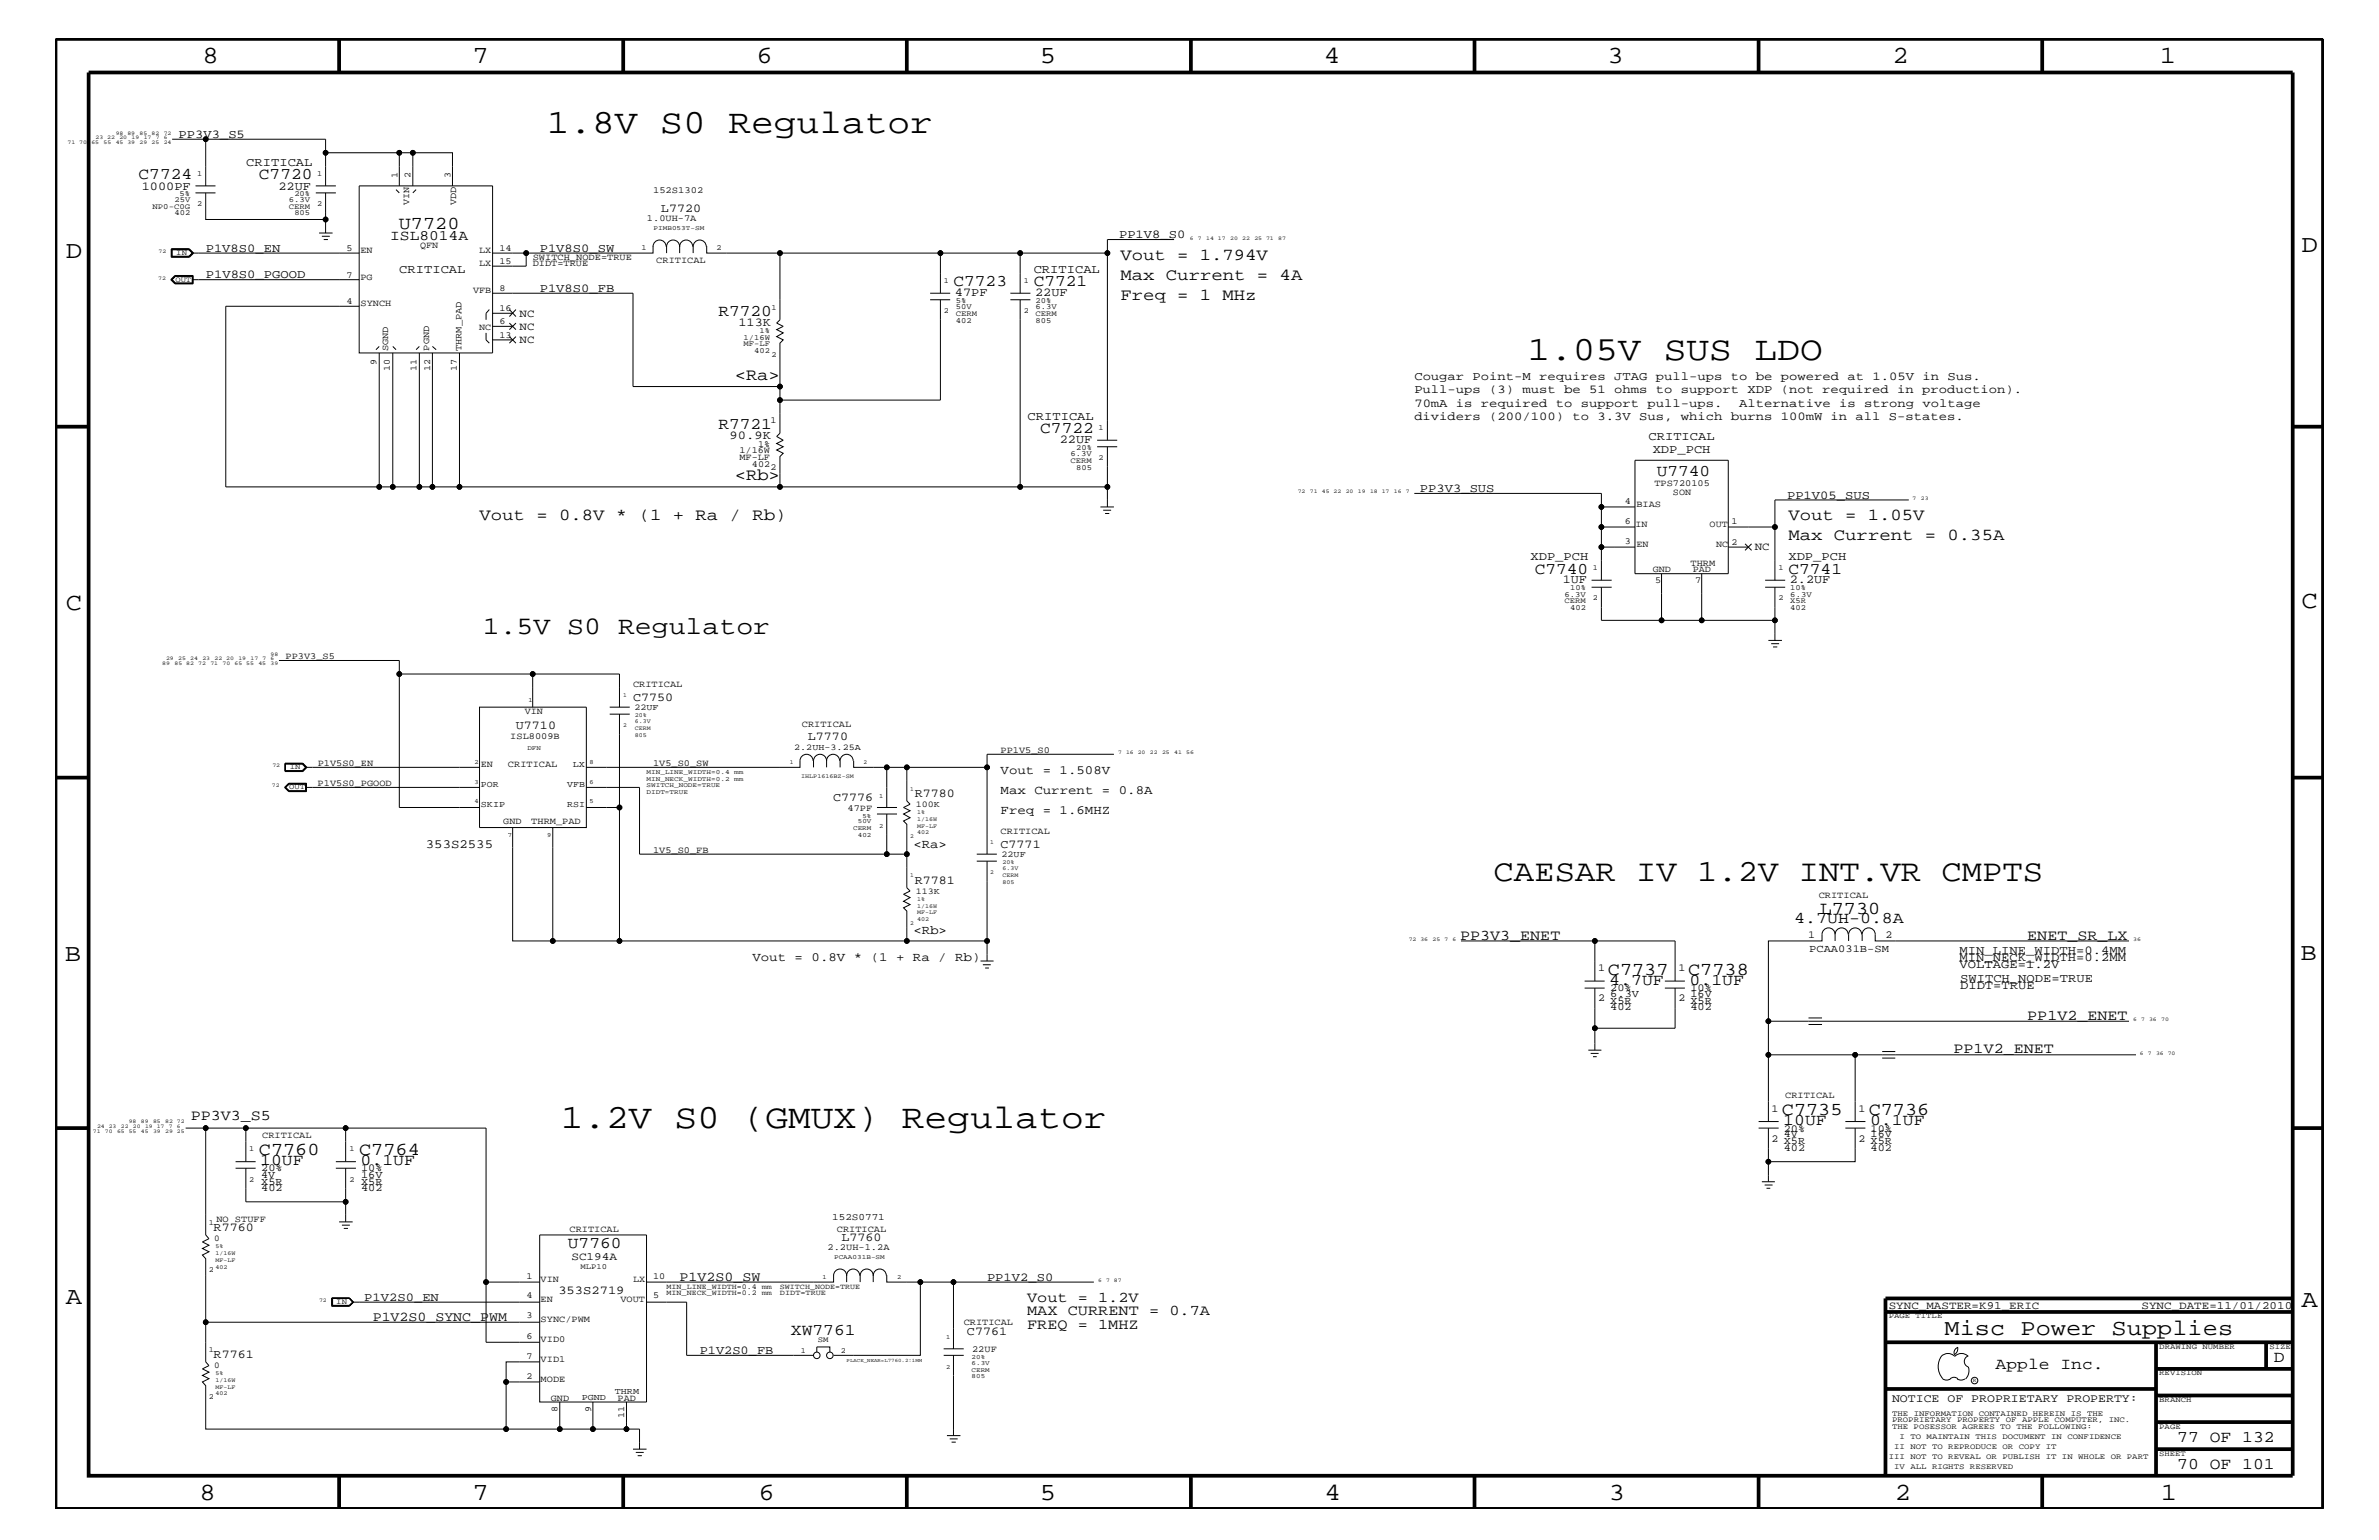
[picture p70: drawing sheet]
<svg xmlns="http://www.w3.org/2000/svg" width="432mm" height="279mm" viewBox="0 0 432 279" stroke-linecap="round" stroke-linejoin="round" font-family="sans-serif">
<defs><g id="words">
<g font-size="6.2">
<text x="99.2" y="24.1">1.8V S0 Regulator</text>
<text x="277.2" y="65.3">1.05V SUS LDO</text>
<text x="101.8" y="204.7">1.2V S0 (GMUX) Regulator</text>
</g>
<text font-size="5.6" x="271.1" y="159.9">CAESAR IV 1.2V INT.VR CMPTS</text>
<text font-size="4.6" x="87.6" y="115">1.5V S0 Regulator</text>
<g font-size="4.5">
<text x="36.7" y="11.5">8</text>
<text x="85.8" y="11.5">7</text>
<text x="137.3" y="11.5">6</text>
<text x="188.7" y="11.5">5</text>
<text x="240.3" y="11.5">4</text>
<text x="291.8" y="11.5">3</text>
<text x="343.5" y="11.5">2</text>
<text x="392" y="11.5">1</text>
<text x="11.9" y="46.8">D</text>
<text x="417.8" y="45.7">D</text>
<text x="11.9" y="110.6">C</text>
<text x="417.7" y="110.3">C</text>
<text x="11.8" y="174.3">B</text>
<text x="417.6" y="174.2">B</text>
<text x="11.9" y="236.7">A</text>
<text x="417.7" y="237.1">A</text>
<text x="36.2" y="272.1">8</text>
<text x="85.8" y="272.1">7</text>
<text x="137.7" y="272.1">6</text>
<text x="188.7" y="272.1">5</text>
<text x="240.4" y="272.1">4</text>
<text x="292" y="272.1">3</text>
<text x="343.9" y="272.1">2</text>
<text x="392.2" y="272.1">1</text>
</g>
<text font-size="4.1" x="352.9" y="242.3">Misc Power Supplies</text>
<g font-size="3.3">
<text x="72.4" y="41.5">U7720</text>
<text x="330.3" y="165.8">L7730</text>
<text x="291.8" y="176.8">C7737</text>
<text x="306.4" y="176.8">C7738</text>
<text x="323.4" y="202.3">C7735</text>
<text x="339.2" y="202.3">C7736</text>
<text x="47" y="209.6">C7760</text>
<text x="65.2" y="209.6">C7764</text>
</g>
<g font-size="3">
<text x="25.1" y="32.5">C7724</text>
<text x="47" y="32.5">C7720</text>
<text x="203.4" y="47.1">Vout = 1.794V</text>
<text x="173.1" y="51.9">C7723</text>
<text x="187.6" y="51.9">C7721</text>
<text x="203.4" y="50.7">Max Current = 4A</text>
<text x="130.4" y="57.3">R7720</text>
<text x="203.4" y="54.4">Freq = 1 MHz</text>
<text x="133.3" y="68.9">&lt;Ra&gt;</text>
<text x="130.4" y="77.9">R7721</text>
<text x="188.8" y="78.6">C7722</text>
<text x="133.3" y="87.1">&lt;Rb&gt;</text>
<text x="300.7" y="86.4">U7740</text>
<text x="87" y="94.3">Vout = 0.8V * (1 + Ra / Rb)</text>
<text x="324.6" y="94.3">Vout = 1.05V</text>
<text x="324.6" y="98">Max Current = 0.35A</text>
<text x="278.6" y="104.1">C7740</text>
<text x="324.6" y="104.1">C7741</text>
<text x="325.7" y="167.5">4.7UH-0.8A</text>
<text x="292.1" y="178.7">4.7UF</text>
<text x="306.7" y="178.7">0.1UF</text>
<text x="323.7" y="204.1">10UF</text>
<text x="339.4" y="204.1">0.1UF</text>
<text x="47.2" y="211.4">10UF</text>
<text x="65.4" y="211.4">0.1UF</text>
<text x="103.1" y="226.5">U7760</text>
<text x="143.6" y="242.2">XW7761</text>
<text x="362.2" y="248.4">Apple Inc.</text>
<text x="412.7" y="247.1">D</text>
<text x="395.2" y="261.6">77 OF 132</text>
<text x="395.2" y="266.6">70 OF 101</text>
</g>
<g font-size="2.7">
<text x="265" y="170.5">PP3V3_ENET</text>
<text x="368" y="170.5">ENET_SR_LX</text>
<text x="368" y="185">PP1V2_ENET</text>
<text x="354.6" y="191">PP1V2_ENET</text>
<text x="34.6" y="203.2">PP3V3_S5</text>
<text x="186.4" y="238.6">MAX CURRENT = 0.7A</text>
<text x="186.4" y="236.2">Vout = 1.2V</text>
<text x="186.4" y="241.1">FREQ = 1MHZ</text>
</g>
<text font-size="2.6" x="70.8" y="43.5">ISL8014A</text>
<g font-size="2.5">
<text x="123.4" y="232.4">P1V2S0_SW</text>
<text x="67.6" y="239.6">P1V2S0_SYNC_PWM</text>
</g>
<g font-size="2.3">
<text x="181.6" y="140.4">Vout = 1.508V</text>
<text x="181.6" y="144">Max Current = 0.8A</text>
<text x="181.6" y="147.7">Freq = 1.6MHZ</text>
<text x="77.3" y="153.8">353S2535</text>
<text x="165.8" y="153.8">&lt;Ra&gt;</text>
<text x="165.8" y="169.5">&lt;Rb&gt;</text>
<text x="136.6" y="174.4">Vout = 0.8V * (1 + Ra / Rb)</text>
</g>
<g font-size="2.2">
<text x="32.4" y="25">PP3V3_S5</text>
<text x="25.7" y="34.4">1000PF</text>
<text x="44.7" y="30.2">CRITICAL</text>
<text x="50.5" y="34.4">22UF</text>
<text x="120" y="38.5">L7720</text>
<text x="37.3" y="45.7">P1V8S0_EN</text>
<text x="98" y="45.7">P1V8S0_SW</text>
<text x="203.1" y="43.2">PP1V8_S0</text>
<text x="37.3" y="50.5">P1V8S0_PGOOD</text>
<text x="72.5" y="49.6">CRITICAL</text>
<text x="98" y="52.9">P1V8S0_FB</text>
<text x="173.3" y="53.8">47PF</text>
<text x="187.6" y="49.6">CRITICAL</text>
<text x="187.9" y="53.8">22UF</text>
<text x="134" y="59.1">113K</text>
<text x="256.7" y="71.3">Pull-ups (3) must be 51 ohms to support XDP (not required in production).</text>
<text x="256.7" y="68.9">Cougar Point-M requires JTAG pull-ups to be powered at 1.05V in Sus.</text>
<text x="186.5" y="76.2">CRITICAL</text>
<text x="256.7" y="76.2">dividers (200/100) to 3.3V Sus, which burns 100mW in all S-states.</text>
<text x="256.7" y="73.8">70mA is required to support pull-ups.</text>
<text x="315.7" y="73.8">Alternative is strong voltage</text>
<text x="132.4" y="79.7">90.9K</text>
<text x="192.4" y="80.5">22UF</text>
<text x="299.2" y="79.9">CRITICAL</text>
<text x="300" y="82.2">XDP_PCH</text>
<text x="257.7" y="89.3">PP3V3_SUS</text>
<text x="324.4" y="90.5">PP1V05_SUS</text>
<text x="277.8" y="101.6">XDP_PCH</text>
<text x="324.6" y="101.6">XDP_PCH</text>
<text x="283.6" y="105.9">1UF</text>
<text x="324.9" y="105.9">2.2UF</text>
<text x="114.9" y="127.1">C7750</text>
<text x="93.6" y="132.2">U7710</text>
<text x="146.6" y="134.2">L7770</text>
<text x="151.2" y="145.3">C7776</text>
<text x="166" y="144.6">R7780</text>
<text x="181.6" y="153.8">C7771</text>
<text x="166" y="160.3">R7781</text>
<text x="355.7" y="173.2">MIN_LINE_WIDTH=0.4MM</text>
<text x="355.7" y="174.4">MIN_NECK_WIDTH=0.2MM</text>
<text x="355.7" y="175.6">VOLTAGE=1.2V</text>
<text x="355.8" y="179.4">DIDT=TRUE</text>
<text x="355.8" y="178.2">SWITCH_NODE=TRUE</text>
<text x="38.8" y="223.4">R7760</text>
<text x="152.7" y="225.2">L7760</text>
<text x="179.2" y="232.4">PP1V2_S0</text>
<text x="66.1" y="236">P1V2S0_EN</text>
<text x="101.3" y="234.7">353S2719</text>
<text x="127" y="245.6">P1V2S0_FB</text>
<text x="175.5" y="242.3">C7761</text>
<text x="38.8" y="246.4">R7761</text>
</g>
<text font-size="2.1" x="343.4" y="254.4">NOTICE OF PROPRIETARY PROPERTY:</text>
<g font-size="2">
<text x="94.3" y="59.8">NC</text>
<text x="94.3" y="57.4">NC</text>
<text x="94.3" y="62.3">NC</text>
<text x="318.5" y="99.9">NC</text>
<text x="103.7" y="228.5">SC194A</text>
<text x="342.8" y="237.4">SYNC_MASTER=K91_ERIC</text>
<text x="388.7" y="237.4">SYNC_DATE=11/01/2010</text>
</g>
<g font-size="1.9">
<text x="328.2" y="170.1">1</text>
<text x="328.4" y="172.7">PCAA031B-SM</text>
<text x="342.2" y="170.1">2</text>
<text x="290.1" y="176.2">1</text>
<text x="292.3" y="179.9">20%</text>
<text x="304.6" y="176.2">1</text>
<text x="306.8" y="179.9">10%</text>
<text x="290.1" y="181.6">2</text>
<text x="292.3" y="181">6.3V</text>
<text x="292.3" y="182.1">X5R</text>
<text x="292.3" y="183.3">402</text>
<text x="304.6" y="181.6">2</text>
<text x="306.8" y="183.3">402</text>
<text x="306.8" y="182.1">X5R</text>
<text x="306.8" y="181">16V</text>
<text x="321.6" y="201.7">1</text>
<text x="337.3" y="201.7">1</text>
<text x="321.6" y="207.1">2</text>
<text x="323.8" y="206.4">4V</text>
<text x="323.8" y="208.8">402</text>
<text x="323.8" y="207.6">X5R</text>
<text x="323.8" y="205.3">20%</text>
<text x="337.3" y="207.1">2</text>
<text x="339.5" y="205.3">10%</text>
<text x="339.5" y="207.6">X5R</text>
<text x="339.5" y="208.8">402</text>
<text x="339.5" y="206.4">16V</text>
<text x="47.4" y="213.6">4V</text>
<text x="47.4" y="214.9">X5R</text>
<text x="47.4" y="212.5">20%</text>
<text x="65.5" y="212.5">10%</text>
<text x="65.5" y="214.9">X5R</text>
<text x="65.5" y="213.6">16V</text>
<text x="47.4" y="216.1">402</text>
<text x="65.5" y="216.1">402</text>
</g>
<text font-size="1.8" x="151" y="221.4">152S0771</text>
<g font-size="1.7">
<text x="72.1" y="32.3" transform="rotate(-90 72.1 32.3)">1</text>
<text x="74.5" y="32.3" transform="rotate(-90 74.5 32.3)">2</text>
<text x="81.8" y="32.3" transform="rotate(-90 81.8 32.3)">3</text>
<text x="118.5" y="35">152S1302</text>
<text x="74.3" y="37.3" transform="rotate(-90 74.3 37.3)">VIN</text>
<text x="82.8" y="37.3" transform="rotate(-90 82.8 37.3)">VDD</text>
<text x="117.4" y="40.2">1.0UH-7A</text>
<text x="62.9" y="45.5">5</text>
<text x="65.4" y="45.9">EN</text>
<text x="76.2" y="45.1">QFN</text>
<text x="87" y="45.9">LX</text>
<text x="90.7" y="45.5">14</text>
<text x="90.7" y="47.9">15</text>
<text x="96.7" y="47.1">SWITCH_NODE=TRUE</text>
<text x="119.1" y="47.7">CRITICAL</text>
<text x="62.9" y="50.4">7</text>
<text x="65.4" y="50.7">PG</text>
<text x="85.9" y="53.2">VFB</text>
<text x="87" y="48.3">LX</text>
<text x="90.7" y="52.8">8</text>
<text x="96.7" y="48.3">DIDT=TRUE</text>
<text x="62.9" y="55.2">4</text>
<text x="65.4" y="55.6">SYNCH</text>
<text x="87" y="59.8">NC</text>
<text x="90.7" y="58.9">6</text>
<text x="90.7" y="56.4">16</text>
<text x="70.4" y="63.7" transform="rotate(-90 70.4 63.7)">SGND</text>
<text x="77.9" y="63.6" transform="rotate(-90 77.9 63.6)">PGND</text>
<text x="83.7" y="63.7" transform="rotate(-90 83.7 63.7)">THRM_PAD</text>
<text x="90.7" y="61.3">13</text>
<text x="68.3" y="66.2" transform="rotate(-90 68.3 66.2)">9</text>
<text x="70.8" y="67.3" transform="rotate(-90 70.8 67.3)">10</text>
<text x="75.6" y="67.3" transform="rotate(-90 75.6 67.3)">11</text>
<text x="78.1" y="67.3" transform="rotate(-90 78.1 67.3)">12</text>
<text x="82.9" y="67.3" transform="rotate(-90 82.9 67.3)">17</text>
<text x="139.9" y="76.8">1</text>
<text x="134.2" y="83.5">MF-LF</text>
<text x="134.2" y="82.2">1/16W</text>
<text x="137.6" y="81.1">1%</text>
<text x="136.5" y="84.7">402</text>
<text x="139.9" y="85.3">2</text>
<text x="300.3" y="88.2">TPS720105</text>
<text x="303.7" y="89.8">SON</text>
<text x="294.9" y="91.5">4</text>
<text x="294.9" y="95.1">6</text>
<text x="296.8" y="95.6">IN</text>
<text x="297" y="92">BIAS</text>
<text x="310.3" y="95.5">OUT</text>
<text x="314.3" y="95">1</text>
<text x="294.9" y="98.7">3</text>
<text x="297" y="99.3">EN</text>
<text x="311.5" y="99.3">NC</text>
<text x="314.3" y="98.8">2</text>
<text x="300" y="103.8">GND</text>
<text x="300.4" y="105.8">5</text>
<text x="306.8" y="102.6">THRM</text>
<text x="307.3" y="103.8">PAD</text>
<text x="307.7" y="105.8">7</text>
<text x="51.8" y="119.6">PP3V3_S5</text>
<text x="114.9" y="124.7">CRITICAL</text>
<text x="95.2" y="129.6">VIN</text>
<text x="145.5" y="131.9">CRITICAL</text>
<text x="92.6" y="134.1">ISL8009B</text>
<text x="181.6" y="136.6">PP1V5_S0</text>
<text x="57.7" y="142.6">P1V5S0_PGOOD</text>
<text x="57.7" y="139">P1V5S0_EN</text>
<text x="87.3" y="139.2">EN</text>
<text x="92.2" y="139.2">CRITICAL</text>
<text x="118.5" y="139">1V5_S0_SW</text>
<text x="91.4" y="149.5">GND</text>
<text x="96.4" y="149.5">THRM_PAD</text>
<text x="153.8" y="147.1">47PF</text>
<text x="118.5" y="154.7">1V5_S0_FB</text>
<text x="181.6" y="151.3">CRITICAL</text>
<text x="330.1" y="162.8">CRITICAL</text>
<text x="324" y="199.2">CRITICAL</text>
<text x="47.6" y="206.5">CRITICAL</text>
<text x="39.3" y="221.7">NO STUFF</text>
<text x="103.4" y="223.5">CRITICAL</text>
<text x="150.2" y="226.9">2.2UH-1.2A</text>
<text x="151.9" y="223.5">CRITICAL</text>
<text x="95.6" y="232">1</text>
<text x="98.1" y="232.6">VIN</text>
<text x="114.9" y="232.6">LX</text>
<text x="118.5" y="232">10</text>
<text x="95.6" y="235.6">4</text>
<text x="95.6" y="239.2">3</text>
<text x="98.1" y="236.2">EN</text>
<text x="98.1" y="239.9">SYNC/PWM</text>
<text x="112.6" y="236.2">VOUT</text>
<text x="118.5" y="235.6">5</text>
<text x="95.6" y="242.9">6</text>
<text x="98.1" y="243.5">VID0</text>
<text x="174.9" y="240.5">CRITICAL</text>
<text x="176.4" y="245.3">22UF</text>
<text x="95.6" y="250.1">2</text>
<text x="95.6" y="246.5">7</text>
<text x="98.1" y="250.7">MODE</text>
<text x="98.1" y="247.1">VID1</text>
<text x="100" y="254.2">GND</text>
<text x="101.2" y="256.1" transform="rotate(-90 101.2 256.1)">8</text>
<text x="107.3" y="256.1" transform="rotate(-90 107.3 256.1)">9</text>
<text x="112.1" y="254.2">PAD</text>
<text x="113.3" y="257.2" transform="rotate(-90 113.3 257.2)">11</text>
</g>
<g font-size="1.6">
<text x="115.1" y="128.9">22UF</text>
<text x="144.1" y="136">2.2UH-3.25A</text>
<text x="87.3" y="142.9">POR</text>
<text x="103" y="142.9">VFB</text>
<text x="104" y="139.2">LX</text>
<text x="87.3" y="146.5">SKIP</text>
<text x="103" y="146.5">RSI</text>
<text x="166.2" y="146.4">100K</text>
<text x="181.8" y="155.6">22UF</text>
<text x="166.2" y="162.2">113K</text>
<text x="38.9" y="225.2">0</text>
<text x="38.9" y="248.2">0</text>
<text x="105.6" y="254">PGND</text>
<text x="111.6" y="252.9">THRM</text>
</g>
<g font-size="1.4">
<text x="32.6" y="35.6">5%</text>
<text x="35.8" y="31.9">1</text>
<text x="53.4" y="35.6">20%</text>
<text x="57.6" y="31.9">1</text>
<text x="27.7" y="37.9">NP0-C0G</text>
<text x="31.7" y="36.7">25V</text>
<text x="31.7" y="39.1">402</text>
<text x="35.8" y="37.4">2</text>
<text x="52.4" y="36.7">6.3V</text>
<text x="52.4" y="37.9">CERM</text>
<text x="53.4" y="39.1">805</text>
<text x="57.6" y="37.4">2</text>
<text x="32" y="46.3">IN</text>
<text x="116.4" y="45.3">1</text>
<text x="130.1" y="45.3">2</text>
<text x="31.8" y="51.1">OUT</text>
<text x="171.3" y="51.3">1</text>
<text x="185.8" y="51.3">1</text>
<text x="140" y="56.2">1</text>
<text x="171.3" y="56.8">2</text>
<text x="173.5" y="55">5%</text>
<text x="173.5" y="57.3">CERM</text>
<text x="173.5" y="56.1">50V</text>
<text x="173.5" y="58.5">402</text>
<text x="185.8" y="56.8">2</text>
<text x="188" y="57.3">CERM</text>
<text x="188" y="56.1">6.3V</text>
<text x="188" y="55">20%</text>
<text x="188" y="58.5">805</text>
<text x="135" y="61.7">1/16W</text>
<text x="135" y="62.9">MF-LF</text>
<text x="136.9" y="64">402</text>
<text x="137.8" y="60.4">1%</text>
<text x="140" y="64.7">2</text>
<text x="194.3" y="82.7">6.3V</text>
<text x="194.3" y="83.9">CERM</text>
<text x="195.3" y="81.6">20%</text>
<text x="199.4" y="78">1</text>
<text x="199.4" y="83.5">2</text>
<text x="195.3" y="85.2">805</text>
<text x="285" y="107.1">10%</text>
<text x="289.1" y="103.5">1</text>
<text x="322.8" y="103.5">1</text>
<text x="325" y="107.1">10%</text>
<text x="284" y="109.4">CERM</text>
<text x="284" y="108.2">6.3V</text>
<text x="285" y="110.6">402</text>
<text x="289.1" y="108.9">2</text>
<text x="322.8" y="108.9">2</text>
<text x="325" y="108.2">6.3V</text>
<text x="325" y="109.4">X5R</text>
<text x="325" y="110.6">402</text>
<text x="52.5" y="143.2">OUT</text>
<text x="52.6" y="139.6">IN</text>
<text x="45.2" y="208.9">1</text>
<text x="63.4" y="208.9">1</text>
<text x="45.2" y="214.4">2</text>
<text x="63.4" y="214.4">2</text>
<text x="37.9" y="222.3">1</text>
<text x="37.9" y="230.7">2</text>
<text x="105.4" y="230.2">MLP10</text>
<text x="121" y="233.8">MIN_LINE_WIDTH=0.4 mm</text>
<text x="141.6" y="233.8">SWITCH_NODE=TRUE</text>
<text x="61" y="236.6">IN</text>
<text x="121" y="235">MIN_NECK_WIDTH=0.2 mm</text>
<text x="141.6" y="235">DIDT=TRUE</text>
<text x="342.8" y="239.2">PAGE TITLE</text>
<text x="37.9" y="245.3">1</text>
<text x="145.3" y="245.6">1</text>
<text x="148.5" y="243.5">SM</text>
<text x="152.6" y="245.6">2</text>
<text x="391.9" y="244.7">DRAWING NUMBER</text>
<text x="411.9" y="244.7">SIZE</text>
<text x="391.9" y="249.5">REVISION</text>
<text x="37.9" y="253.8">2</text>
<text x="343.4" y="256.8">THE INFORMATION CONTAINED HEREIN IS THE</text>
<text x="391.9" y="254.4">BRANCH</text>
<text x="343.4" y="259.3">THE POSESSOR AGREES TO THE FOLLOWING:</text>
<text x="343.4" y="258">PROPRIETARY PROPERTY OF APPLE COMPUTER, INC.</text>
<text x="343.8" y="262.9">II NOT TO REPRODUCE OR COPY IT</text>
<text x="344.8" y="261.1">I TO MAINTAIN THIS DOCUMENT IN CONFIDENCE</text>
<text x="391.9" y="259.3">PAGE</text>
<text x="342.8" y="264.7">III NOT TO REVEAL OR PUBLISH IT IN WHOLE OR PART</text>
<text x="343.8" y="266.6">IV ALL RIGHTS RESERVED</text>
<text x="391.9" y="264.1">SHEET</text>
</g>
<g font-size="1.2">
<text x="118.6" y="41.8">PIMB053T-SM</text>
<text x="95.9" y="127.5">1</text>
<text x="95.7" y="136">DFN</text>
<text x="86.1" y="142.2">3</text>
<text x="86.1" y="138.5">2</text>
<text x="107" y="138.5">8</text>
<text x="107" y="142.2">6</text>
<text x="117.3" y="141.7">MIN_NECK_WIDTH=0.2</text>
<text x="117.3" y="140.4">MIN_LINE_WIDTH=0.4</text>
<text x="117.3" y="142.9">SWITCH_NODE=TRUE</text>
<text x="133.3" y="141.7">mm</text>
<text x="133.3" y="140.4">mm</text>
<text x="86.1" y="145.7">4</text>
<text x="107" y="145.7">5</text>
<text x="117.3" y="144">DIDT=TRUE</text>
<text x="155.7" y="149.4">50V</text>
<text x="156.5" y="148.4">5%</text>
<text x="159.6" y="144.7">1</text>
<text x="92.2" y="151.8">7</text>
<text x="99.3" y="151.8">9</text>
<text x="154.9" y="150.7">CERM</text>
<text x="155.7" y="151.8">402</text>
<text x="159.6" y="150.1">2</text>
<text x="149.3" y="232">1</text>
<text x="151.4" y="228.5">PCAA031B-SM</text>
<text x="162.8" y="232">2</text>
<text x="171.7" y="242.9">1</text>
<text x="171.7" y="248.4">2</text>
<text x="176.4" y="247.6">6.3V</text>
<text x="176.4" y="248.9">CERM</text>
<text x="176.4" y="250">805</text>
<text x="176.4" y="246.5">20%</text>
</g>
<g font-size="1.1">
<text x="113.1" y="126.5">1</text>
<text x="113.1" y="131.9">2</text>
<text x="115.2" y="131.3">6.3V</text>
<text x="115.2" y="130.2">20%</text>
<text x="115.2" y="132.4">CERM</text>
<text x="115.2" y="133.6">805</text>
<text x="143.3" y="138.6">1</text>
<text x="145.4" y="141.2">IHLP1616BZ-SM</text>
<text x="156.7" y="138.6">2</text>
<text x="165.2" y="143.5">1</text>
<text x="166.5" y="147.7">1%</text>
<text x="166.5" y="149">1/16W</text>
<text x="165.2" y="152">2</text>
<text x="166.5" y="151.3">402</text>
<text x="166.5" y="150.1">MF-LF</text>
<text x="179.7" y="153.2">1</text>
<text x="165.2" y="159.2">1</text>
<text x="179.7" y="158.6">2</text>
<text x="181.9" y="160.3">805</text>
<text x="181.9" y="156.8">20%</text>
<text x="181.9" y="159.1">CERM</text>
<text x="181.9" y="157.9">6.3V</text>
<text x="165.2" y="167.8">2</text>
<text x="166.5" y="167.1">402</text>
<text x="166.5" y="163.5">1%</text>
<text x="166.5" y="165.9">MF-LF</text>
<text x="166.5" y="164.7">1/16W</text>
<text x="39.1" y="227.7">1/16W</text>
<text x="39.1" y="226.5">5%</text>
<text x="39.1" y="229">MF-LF</text>
<text x="39.1" y="230.2">402</text>
<text x="39.1" y="250.7">1/16W</text>
<text x="39.1" y="252">MF-LF</text>
<text x="39.1" y="249.5">5%</text>
<text x="39.1" y="253.2">402</text>
</g>
<g font-size="1">
<text x="12.3" y="26.2">71 70</text>
<text x="16.6" y="26.2">65</text>
<text x="17.4" y="25.3">23 22</text>
<text x="18.8" y="26.2">55</text>
<text x="21" y="26.2">45 39</text>
<text x="21" y="24.4">98 89</text>
<text x="21.7" y="25.3">20</text>
<text x="23.9" y="25.3">19</text>
<text x="25.3" y="26.2">29</text>
<text x="25.3" y="24.4">85</text>
<text x="26.1" y="25.3">17</text>
<text x="27.5" y="26.2">25</text>
<text x="27.5" y="24.4">82</text>
<text x="28.3" y="25.3">7</text>
<text x="29.7" y="25.3">6</text>
<text x="29.7" y="26.2">24</text>
<text x="29.7" y="24.4">72</text>
<text x="28.8" y="45.9">72</text>
<text x="216" y="43.5">6</text>
<text x="217.4" y="43.5">7</text>
<text x="218.9" y="43.5">14 17</text>
<text x="223.3" y="43.5">20</text>
<text x="225.5" y="43.5">22</text>
<text x="227.7" y="43.5">25 71</text>
<text x="232" y="43.5">87</text>
<text x="28.7" y="50.7">72</text>
<text x="235.5" y="89.5">72</text>
<text x="237.7" y="89.5">71</text>
<text x="239.9" y="89.5">45 22</text>
<text x="244.3" y="89.5">20</text>
<text x="246.5" y="89.5">19</text>
<text x="248.7" y="89.5">18 17</text>
<text x="253" y="89.5">16</text>
<text x="255.2" y="89.5">7</text>
<text x="347.1" y="90.7">7</text>
<text x="348.7" y="90.7">23</text>
<text x="30.1" y="119.8">29</text>
<text x="32.3" y="119.8">25</text>
<text x="34.5" y="119.8">24</text>
<text x="36.7" y="119.8">23</text>
<text x="38.9" y="119.8">22 20</text>
<text x="43.3" y="119.8">19</text>
<text x="45.5" y="119.8">17</text>
<text x="47.7" y="119.8">7</text>
<text x="49.1" y="119.8">6</text>
<text x="49.1" y="119">98</text>
<text x="29.5" y="120.7">89</text>
<text x="31.7" y="120.7">85 82</text>
<text x="36" y="120.7">72</text>
<text x="38.2" y="120.7">71</text>
<text x="40.4" y="120.7">70</text>
<text x="42.6" y="120.7">65 55</text>
<text x="46.9" y="120.7">45</text>
<text x="49.1" y="120.7">39</text>
<text x="202.9" y="136.8">7</text>
<text x="204.4" y="136.8">16 20</text>
<text x="208.7" y="136.8">22</text>
<text x="210.9" y="136.8">25</text>
<text x="213.1" y="136.8">41</text>
<text x="215.3" y="136.8">56</text>
<text x="49.4" y="142.9">72</text>
<text x="49.4" y="139.2">72</text>
<text x="255.7" y="170.7">72 36</text>
<text x="260" y="170.7">25</text>
<text x="262.2" y="170.7">7</text>
<text x="263.7" y="170.7">6</text>
<text x="387.2" y="170.7">36</text>
<text x="387.2" y="185.3">6</text>
<text x="388.6" y="185.3">7</text>
<text x="390.1" y="185.3">36</text>
<text x="392.3" y="185.3">70</text>
<text x="388.4" y="191.4">6</text>
<text x="389.8" y="191.4">7</text>
<text x="391.3" y="191.4">36 70</text>
<text x="23.4" y="203.8">98</text>
<text x="25.6" y="203.8">89</text>
<text x="27.8" y="203.8">85</text>
<text x="30" y="203.8">82 72</text>
<text x="16.8" y="205.6">71</text>
<text x="17.6" y="204.7">24 23</text>
<text x="19" y="205.6">70</text>
<text x="21.3" y="205.6">65 55</text>
<text x="21.9" y="204.7">22</text>
<text x="24.1" y="204.7">20</text>
<text x="25.6" y="205.6">45</text>
<text x="26.3" y="204.7">19 17</text>
<text x="27.8" y="205.6">39</text>
<text x="30" y="205.6">29 25</text>
<text x="30.6" y="204.7">7</text>
<text x="32.1" y="204.7">6</text>
<text x="199.3" y="232.6">6</text>
<text x="200.8" y="232.6">7</text>
<text x="202.2" y="232.6">87</text>
<text x="57.9" y="236.2">72</text>
<text x="358.1" y="250.7">R</text>
</g>
<text font-size=".9" x="153.7" y="247.1">PLACE_NEAR=L7760.2:1MM</text>
</g></defs>
<g fill="none" stroke="#000" stroke-width=".18">
<path d="M31.2 25.3h27.9v8.4M35.5 35h3.6M35.5 33.7h3.6M37.3 35v4.8h21.8v-4.8M37.3 25.3v8.4M57.3 33.7h3.7M57.3 35h3.7M59.1 27.7h13.4v6M59.1 39.8v2.5M65.2 33.7h24.2v30.3h-24.2zM71.9 34.4l.6 .6M72.5 27.7h2.4v6"/>
<path d="M74.9 27.7h7.2v6M75.5 34.4l-.6 .6M31.1 45.2h3.3l.7 .7-.7 .8h-3.3zM31.2 46.5h3.1M31.2 45.2h3.1l.7 .7-.7 .6M31.2 50.7l.6-.5h3.1v1.1h-3.1zM31.7 50h3.4v1.5h-3.4l-.7-.8zM31.8 50.1l-.7 .6 .7 .7M31.8 50.1l-.6 .6 .6 .7M31.8 50.1h3.2v1.3h-3.2M34.3 45.2l.8 .7-.8 .7h-3.1v-1.4M34.9 45.9l-.6 .6"/>
<path d="M34.9 45.9l-.6-.6h-3.1v1.2M34.9 50.7h30.3M34.9 45.9h30.3M57.9 42.3h2.5M58.4 42.9h1.5M58.8 43.5h.7M65.2 55.6h-24.2v32.7h27.8M88.8 56.2l-.6 .6v1.2M89.4 45.9h6.1v2.4h-6.1M89.4 53.2h25.5v16.9h26.7M89.4 59.2h3.6M89.4 56.8h3.6"/>
<path d="M92.5 58.6l1.1 1.2M92.5 56.2l1.1 1.2M93.6 58.6l-1.1 1.2M93.6 56.2l-1.1 1.2M118.5 44.7a1.19 1.19 0 0 1 1.2-1.2 1.19 1.19 0 0 1 1.2 1.2M118.5 44.6v1.3h-23M121 44.6v1.3M121 44.7a1.19 1.19 0 0 1 1.2-1.2 1.19 1.19 0 0 1 1.2 1.2 1.19 1.19 0 0 1 1.1-1.2 1.19 1.19 0 0 1 1.2 1.2M123.4 44.6v1.3M125.8 44.6v1.3M125.8 44.7a1.19 1.19 0 0 1 1.2-1.2 1.19 1.19 0 0 1 1.2 1.2M128.3 44.6v1.3h72.7"/>
<path d="M141.6 45.9v12.1l-.6 .6 1.2 .6-1.2 .6 1.2 .6-1.2 .7 1.2 .6-.6 .6v10.3h29.1v-18.2M168.8 54.4h3.7M168.8 53.2h3.7M170.7 45.9v7.3M183.4 53.2h3.6M183.4 54.4h3.6M185.2 54.4v33.9h15.8v-7.2M185.2 45.9v7.3M213.1 43.5h-12.1v36.4M68.8 64v24.3h2.5M68.8 62.9l-.6 .5M71.3 64v24.3h4.8v-24.3"/>
<path d="M71.3 62.9l.6 .5M76.1 62.9l-.6 .5M78.5 64v24.3h4.9v-24.3M78.5 62.9l.7 .5M88.2 60.4v1.3l.6 .6M89.4 61.7h3.6M92.5 61.1l1.1 1.2M93.6 61.1l-1.1 1.2M141.6 72.6v6l-.6 .6 1.2 .7-1.2 .6 1.2 .6-1.2 .5 1.2 .6-.6 .6v5.5h43.6M199.1 79.9h3.7M76.1 88.3h2.4M83.4 88.3h58.2"/>
<path d="M199.1 81.1h3.7M199.7 92h2.5M200.2 92.6h1.5M200.6 93.2h.7M201 88.3v3.7M256.7 89.5h34v2.5h6.1M290.7 95.6h6.1M290.7 92v7.3M296.8 99.3h-6.1v6M296.8 83.5h16.9v20.6h-16.9zM313.7 99.3h3.6M313.7 95.6h8.5"/>
<path d="M316.7 98.7l1.2 1.2M317.9 98.7l-1.2 1.2M346.5 90.7h-24.3v14.6M50.6 119.8h21.9v26.7h14.5M288.9 106.5h3.6M288.9 105.3h3.6M290.7 106.5v6.1h10.9M301.6 104.1v8.5h7.3M308.9 112.6h13.3M308.9 104.1v8.5M320.4 105.3h3.6M320.4 106.5h3.6"/>
<path d="M321 116.2h2.4M321.5 116.8h1.4M321.8 117.4h.8M322.2 106.5v9.7M51.7 138.5h3.2l.8 .7-.8 .8h-3.2zM51.7 138.5h3.2M51.7 139.9h3.2M51.8 138.6h3.1l.6 .6M51.8 138.5v1.4M54.9 138.5l.6 .7-.6 .7M54.9 138.5l.7 .7-.7 .7M55.5 139.2h31.5"/>
<path d="M55.5 139.2l-.6 .6h-3.1M72.5 122.3h24.2v6M87 128.3h19.4v21.8h-19.4zM96.7 122.3h15.7v6M110.7 129.6h3.6M110.7 128.3h3.6M112.4 129.6v41.1h-12.1v-20.6M147.6 138a1.19 1.19 0 0 0-1.2-1.2 1.19 1.19 0 0 0-1.2 1.2v1.2h-38.8M150 138a1.19 1.19 0 0 0-1.2-1.2 1.19 1.19 0 0 0-1.1 1.2v1.2M150 138v1.2M150 138a1.19 1.19 0 0 1 1.2-1.2 1.19 1.19 0 0 1 1.2 1.2M154.9 138a1.19 1.19 0 0 0-1.2-1.2 1.19 1.19 0 0 0-1.2 1.2v1.2"/>
<path d="M154.9 138v1.2h6.1M164.6 139.2h-3.6v7.3M164.6 139.2h14.6M164.6 139.2v6.1l.6 .6-1.2 .6 1.2 .6-1.2 .6 1.2 .7-1.2 .6 .6 .5v11.6l.6 .6-1.2 .5 1.2 .6-1.2 .7 1.2 .6-1.2 .6 .6 .6v5.4M202.2 136.8h-23v18.2M51.8 142.9l.7-.6h3v1.2h-3zM52.4 142.1h3.2v1.5h-3.2l-.8-.7zM52.4 142.2h3.2M52.4 142.2l-.7 .7 .7 .6M52.4 143.5h3.2M52.4 142.2l-.6 .7 .6 .6M55.5 142.9h31.5"/>
<path d="M55.5 142.2v1.3M93 150.1v20.6h7.3M106.4 142.9h9.7v12.1h44.9M106.4 146.5h6M159.2 147.7h3.6M159.2 146.5h3.6M161 147.7v7.3h3.6M177.3 156.2h3.6M177.3 155h3.6M179.2 156.2v18.2M112.4 170.7h66.8M178 174.4h2.3"/>
<path d="M178.4 175h1.4M178.8 175.6h.7M265.2 170.7h24.3M287.6 178h3.7M287.6 179.3h3.7M289.5 178v-7.3h14.5v7.3M289.5 179.3v11.2M302.2 178h3.6M302.2 179.3h3.6M304 179.3v7.2h-14.5M333.1 169.5a1.19 1.19 0 0 0-1.2-1.2 1.19 1.19 0 0 0-1.2 1.2v1.2h-9.7v14.6M333.1 169.5v1.2"/>
<path d="M333.1 169.5a1.19 1.19 0 0 1 1.2-1.2 1.19 1.19 0 0 1 1.1 1.2M337.9 169.5a1.19 1.19 0 0 0-1.2-1.2 1.19 1.19 0 0 0-1.2 1.2v1.2M386.4 170.7h-46v-1.2a1.19 1.19 0 0 0-1.2-1.2 1.19 1.19 0 0 0-1.2 1.2v1.2M288.3 190.5h2.4M288.7 191.1h1.5M289.1 191.7h.7M321 191.4v12.1M328.3 185.9h2.4M328.3 184.7h2.4M341.6 192h2.4M341.6 190.8h2.4M386.4 185.3h-65.4v6.1h15.7"/>
<path d="M387.7 191.4h-51v12.1M33.7 204.7h3.6M42.8 211.9h3.6M42.8 210.8h3.6M44.6 210.8v-6.1h-7.3v19.4l.6 .6-1.2 .6 1.2 .6-1.2 .6 1.2 .6-1.2 .6 .6 .7v18.7l.6 .7-1.2 .6 1.2 .5-1.2 .6 1.2 .6-1.2 .6 .6 .7v7.9h64.3M44.6 211.9v6.1h18.1M44.6 204.7h43.6v38.8h9.8M61 211.9h3.6M61 210.8h3.6M62.7 204.7v6.1M62.7 211.9v9.8M319.2 203.5h3.6"/>
<path d="M319.2 204.7h3.6M319.8 214.4h2.4M320.3 215h1.4M320.6 215.6h.7M321 204.7v6.1h15.7v-6.1M321 210.8v3.6M334.9 204.7h3.7M334.9 203.5h3.7M37.3 239.9h60.7M60.2 235.5h3.2l.8 .7-.8 .8h-3.2zM60.3 235.6h3.1M60.3 236.8h3.1"/>
<path d="M60.3 235.5v1.4h3.1l.7-.7M60.4 235.6v1.2M61.6 221.7h2.4M62.1 222.3h1.4M62.4 222.9h.8M63.4 235.6l.6 .6M63.4 235.5l.7 .7M63.4 235.6l.7 .6M64 236.2l-.6 .6M64 236.2h34M64.1 236.2l-.7 .6M88.2 232.6h9.8"/>
<path d="M98 224.1h19.3v30.3h-19.3zM117.3 236.2h7.3v9.7h23.1M151.3 231.4a1.19 1.19 0 0 1 1.2-1.2 1.19 1.19 0 0 1 1.2 1.2 1.19 1.19 0 0 1 1.2-1.2 1.19 1.19 0 0 1 1.1 1.2M151.3 231.3v1.3h-34M153.7 231.3v1.3M156.1 231.4a1.19 1.19 0 0 1 1.2-1.2 1.19 1.19 0 0 1 1.2 1.2 1.19 1.19 0 0 1 1.2-1.2 1.19 1.19 0 0 1 1.2 1.2M156.1 231.3v1.3M158.5 231.3v1.3M161 231.3v1.3h6v13.3h-15.7M167 232.6h6.1v12.1M173.1 232.6h25.4M91.9 250.7h6.1"/>
<path d="M98 247.1h-6.1v12.2M101.6 254.4v4.9h6M107.6 254.4v4.9h6.1M113.7 254.4v4.9h2.4v3.6M148.3 245.3v-.9h2.3v.9M171.3 244.7h3.6M171.3 245.9h3.6M173.1 245.9v14.6M352.3 246.1a1.69 1.69 0 0 1 2.5 0 1.72 1.72 0 0 1 2.4 0M352.4 246a3.2 3.2 0 0 0 .4 4.3l.8 .1 .4-.2M354 250.2l.7-.3 .7 .3M355.2 250.2l.7 .2 .7-.2"/>
<path d="M355.3 244.4v.3a1.18 1.18 0 0 1-.6 1.1M355.4 244.4a.99 .99 0 0 0-.6 1.4M357.2 246a1.04 1.04 0 0 0-.7 1 1.04 1.04 0 0 0 .7 1M357.3 248l.1 .7a2.11 2.11 0 0 1-.6 1.5M114.9 262.9h2.4M115.4 263.5h1.4M115.7 264.1h.8M171.9 260.5h2.4M172.4 261.1h1.4M172.7 261.6h.8"/>
<circle cx="37.3" cy="25.3" r=".42"/>
<circle cx="59.1" cy="27.7" r=".42"/>
<circle cx="59.1" cy="39.8" r=".42"/>
<circle cx="72.5" cy="27.7" r=".42"/>
<circle cx="74.9" cy="27.7" r=".42"/>
<circle cx="95.5" cy="45.9" r=".42"/>
<circle cx="141.6" cy="45.9" r=".42"/>
<circle cx="170.7" cy="45.9" r=".42"/>
<circle cx="185.2" cy="45.9" r=".42"/>
<circle cx="201" cy="45.9" r=".42"/>
<circle cx="141.6" cy="70.1" r=".42"/>
<circle cx="141.6" cy="72.6" r=".42"/>
<circle cx="68.8" cy="88.3" r=".42"/>
<circle cx="71.3" cy="88.3" r=".42"/>
<circle cx="76.1" cy="88.3" r=".42"/>
<circle cx="78.5" cy="88.3" r=".42"/>
<circle cx="83.4" cy="88.3" r=".42"/>
<circle cx="141.6" cy="88.3" r=".42"/>
<circle cx="185.2" cy="88.3" r=".42"/>
<circle cx="201" cy="88.3" r=".42"/>
<circle cx="290.7" cy="99.3" r=".42"/>
<circle cx="290.7" cy="95.6" r=".42"/>
<circle cx="290.7" cy="92" r=".42"/>
<circle cx="322.2" cy="95.6" r=".42"/>
<circle cx="301.6" cy="112.6" r=".42"/>
<circle cx="308.9" cy="112.6" r=".42"/>
<circle cx="322.2" cy="112.6" r=".42"/>
<circle cx="72.5" cy="122.3" r=".42"/>
<circle cx="96.7" cy="122.3" r=".42"/>
<circle cx="161" cy="139.2" r=".42"/>
<circle cx="164.6" cy="139.2" r=".42"/>
<circle cx="179.2" cy="139.2" r=".42"/>
<circle cx="112.4" cy="146.5" r=".42"/>
<circle cx="161" cy="155" r=".42"/>
<circle cx="164.6" cy="155" r=".42"/>
<circle cx="100.3" cy="170.7" r=".42"/>
<circle cx="112.4" cy="170.7" r=".42"/>
<circle cx="164.6" cy="170.7" r=".42"/>
<circle cx="179.2" cy="170.7" r=".42"/>
<circle cx="289.5" cy="170.7" r=".42"/>
<circle cx="289.5" cy="186.5" r=".42"/>
<circle cx="321" cy="185.3" r=".42"/>
<circle cx="321" cy="191.4" r=".42"/>
<circle cx="336.7" cy="191.4" r=".42"/>
<circle cx="37.3" cy="204.7" r=".42"/>
<circle cx="44.6" cy="204.7" r=".42"/>
<circle cx="62.7" cy="204.7" r=".42"/>
<circle cx="62.7" cy="218" r=".42"/>
<circle cx="321" cy="210.8" r=".42"/>
<circle cx="37.3" cy="239.9" r=".42"/>
<circle cx="88.2" cy="232.6" r=".42"/>
<circle cx="167" cy="232.6" r=".42"/>
<circle cx="173.1" cy="232.6" r=".42"/>
<circle cx="91.9" cy="250.7" r=".42"/>
<circle cx="91.9" cy="259.3" r=".42"/>
<circle cx="101.6" cy="259.3" r=".42"/>
<circle cx="107.6" cy="259.3" r=".42"/>
<circle cx="113.7" cy="259.3" r=".42"/>
<circle cx="148.3" cy="245.9" r=".59"/>
<circle cx="150.6" cy="245.9" r=".59"/>
<circle cx="358.4" cy="250.5" r=".59"/>
</g>
<g fill="none" stroke="#000" stroke-width=".68" stroke-linecap="butt">
<path d="M10.1 7.1h411.5v266.7h-411.5zM16.1 13.2h400v254.5h-400zM61.6 7.1v6.1M113.1 7.1v6.1M164.6 7.1v6.1M216.2 7.1v6.1M267.6 7.1v6.1M319.2 7.1v6.1M370.7 7.1v6.1M10.1 77.4h6M416.1 77.4h5.5M10.1 141.1h6"/>
<path d="M416.1 141.1h5.5M10.1 204.7h6M416.1 204.7h5.5M342.2 238h73.9M416.1 235.6h-73.9v32.1M342.2 243.5h73.9M342.2 252h49.1M391.3 258h24.8M391.3 253.2h24.8M391.3 248.4h24.8M391.3 243.5v24.2M411.3 243.5v4.9"/>
<path d="M61.6 267.7v6.1M113.1 267.7v6.1M164.6 267.7v6.1M216.2 268v5.8M267.6 267.7v6.1M319.2 267.7v6.1M370.7 267.7v6.1M391.3 262.9h24.8"/>
</g>
<g fill="#000">
<circle cx="37.3" cy="25.3" r=".42"/>
<circle cx="59.1" cy="27.7" r=".42"/>
<circle cx="59.1" cy="39.8" r=".42"/>
<circle cx="72.5" cy="27.7" r=".42"/>
<circle cx="74.9" cy="27.7" r=".42"/>
<circle cx="95.5" cy="45.9" r=".42"/>
<circle cx="141.6" cy="45.9" r=".42"/>
<circle cx="170.7" cy="45.9" r=".42"/>
<circle cx="185.2" cy="45.9" r=".42"/>
<circle cx="201" cy="45.9" r=".42"/>
<circle cx="141.6" cy="70.1" r=".42"/>
<circle cx="141.6" cy="72.6" r=".42"/>
<circle cx="68.8" cy="88.3" r=".42"/>
<circle cx="71.3" cy="88.3" r=".42"/>
<circle cx="76.1" cy="88.3" r=".42"/>
<circle cx="78.5" cy="88.3" r=".42"/>
<circle cx="83.4" cy="88.3" r=".42"/>
<circle cx="141.6" cy="88.3" r=".42"/>
<circle cx="185.2" cy="88.3" r=".42"/>
<circle cx="201" cy="88.3" r=".42"/>
<circle cx="290.7" cy="99.3" r=".42"/>
<circle cx="290.7" cy="95.6" r=".42"/>
<circle cx="290.7" cy="92" r=".42"/>
<circle cx="322.2" cy="95.6" r=".42"/>
<circle cx="301.6" cy="112.6" r=".42"/>
<circle cx="308.9" cy="112.6" r=".42"/>
<circle cx="322.2" cy="112.6" r=".42"/>
<circle cx="72.5" cy="122.3" r=".42"/>
<circle cx="96.7" cy="122.3" r=".42"/>
<circle cx="161" cy="139.2" r=".42"/>
<circle cx="164.6" cy="139.2" r=".42"/>
<circle cx="179.2" cy="139.2" r=".42"/>
<circle cx="112.4" cy="146.5" r=".42"/>
<circle cx="161" cy="155" r=".42"/>
<circle cx="164.6" cy="155" r=".42"/>
<circle cx="100.3" cy="170.7" r=".42"/>
<circle cx="112.4" cy="170.7" r=".42"/>
<circle cx="164.6" cy="170.7" r=".42"/>
<circle cx="179.2" cy="170.7" r=".42"/>
<circle cx="289.5" cy="170.7" r=".42"/>
<circle cx="289.5" cy="186.5" r=".42"/>
<circle cx="321" cy="185.3" r=".42"/>
<circle cx="321" cy="191.4" r=".42"/>
<circle cx="336.7" cy="191.4" r=".42"/>
<circle cx="37.3" cy="204.7" r=".42"/>
<circle cx="44.6" cy="204.7" r=".42"/>
<circle cx="62.7" cy="204.7" r=".42"/>
<circle cx="62.7" cy="218" r=".42"/>
<circle cx="321" cy="210.8" r=".42"/>
<circle cx="37.3" cy="239.9" r=".42"/>
<circle cx="88.2" cy="232.6" r=".42"/>
<circle cx="167" cy="232.6" r=".42"/>
<circle cx="173.1" cy="232.6" r=".42"/>
<circle cx="91.9" cy="250.7" r=".42"/>
<circle cx="91.9" cy="259.3" r=".42"/>
<circle cx="101.6" cy="259.3" r=".42"/>
<circle cx="107.6" cy="259.3" r=".42"/>
<circle cx="113.7" cy="259.3" r=".42"/>
</g>
<use href="#words"/>
</svg>
